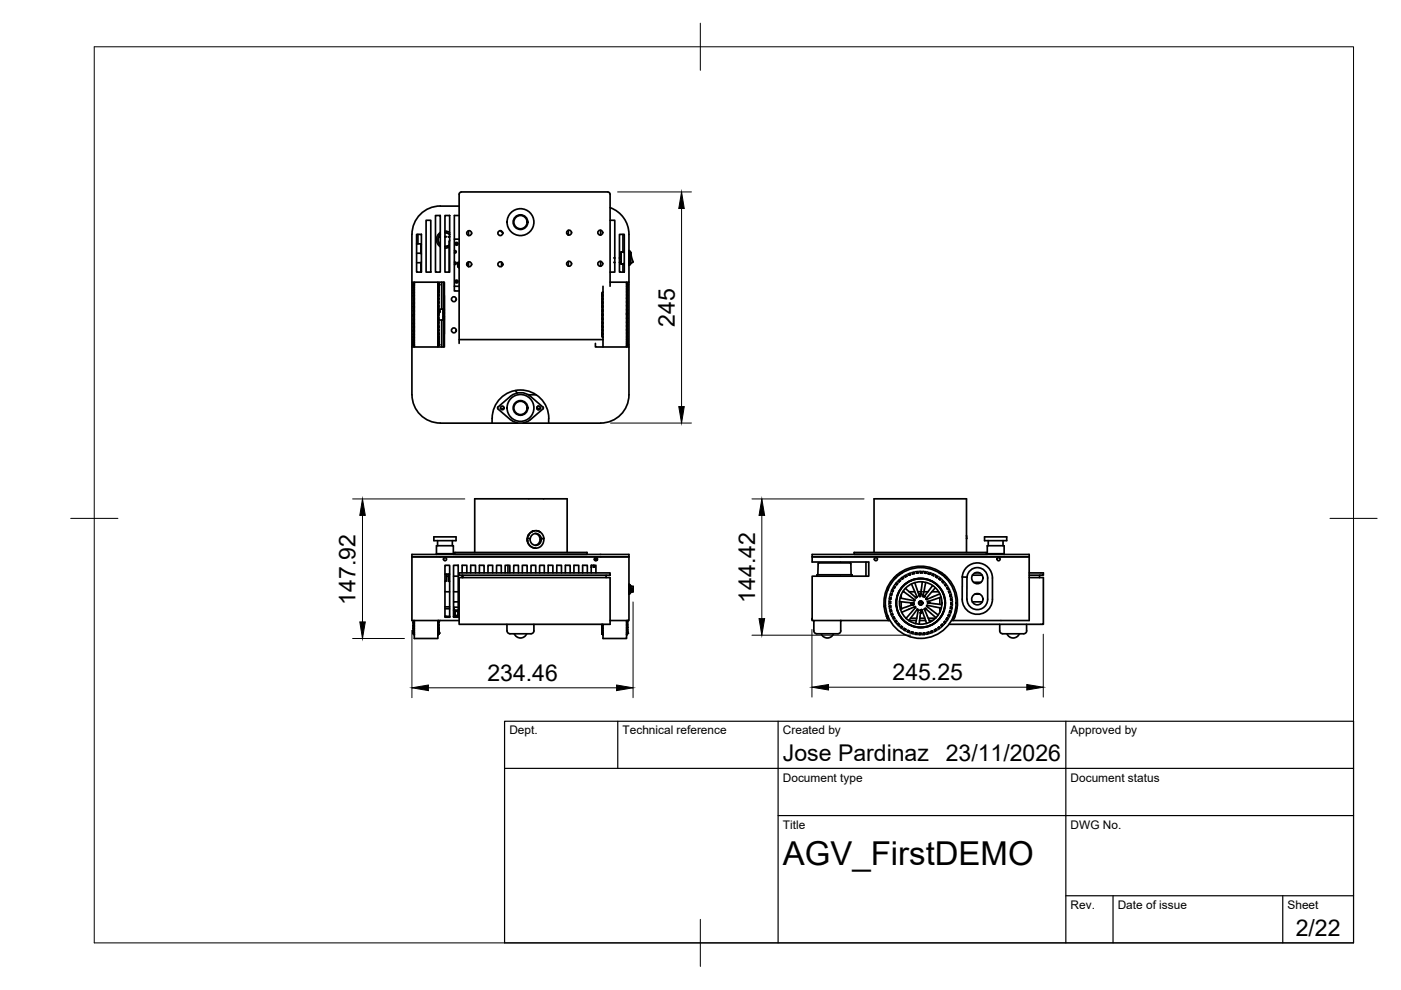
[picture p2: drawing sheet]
<svg xmlns="http://www.w3.org/2000/svg" width="297mm" height="210mm" viewBox="0 0 297 210" stroke-linecap="round" stroke-linejoin="round" font-family="sans-serif">
<defs><g id="words">
<text font-size="7" x="166" y="183.4">AGV_FirstDEMO</text>
<g font-size="4.9">
<text x="143" y="69.3" transform="rotate(-90 143 69.3)">245</text>
<text x="75.4" y="128.2" transform="rotate(-90 75.4 128.2)">147.92</text>
<text x="160.1" y="127.8" transform="rotate(-90 160.1 127.8)">144.42</text>
<text x="103.3" y="144.4">234.46</text>
<text x="189.2" y="144.2">245.25</text>
<text x="166" y="161.4">Jose Pardinaz</text>
<text x="200.5" y="161.4">23/11/2026</text>
<text x="274.7" y="198.6">2/22</text>
</g>
<g font-size="2.5">
<text x="108" y="155.7">Dept.</text>
<text x="132" y="155.7">Technical reference</text>
<text x="166" y="155.7">Created by</text>
<text x="227" y="155.7">Approved by</text>
<text x="166" y="165.7">Document type</text>
<text x="227" y="165.7">Document status</text>
<text x="166" y="175.7">Title</text>
<text x="227" y="175.7">DWG No.</text>
<text x="227" y="192.7">Rev.</text>
<text x="237" y="192.7">Date of issue</text>
<text x="273" y="192.7">Sheet</text>
</g>
</g></defs>
<!-- layer: Visible -->
<g fill="#000">
<circle cx="133.3" cy="53.5" r=".18"/>
<circle cx="133.3" cy="53.3" r=".18"/>
<circle cx="133.3" cy="55.9" r=".18"/>
<circle cx="133.3" cy="56.1" r=".18"/>
<circle cx="133.3" cy="56" r=".18"/>
<circle cx="133.3" cy="53.4" r=".18"/>
<circle cx="87.6" cy="73.1" r=".18"/>
<circle cx="87.6" cy="60.3" r=".18"/>
<circle cx="87.6" cy="60.4" r=".18"/>
<circle cx="93" cy="60.5" r=".18"/>
<circle cx="93" cy="60.3" r=".18"/>
<circle cx="93" cy="73.1" r=".18"/>
<circle cx="133.1" cy="60.3" r=".18"/>
<circle cx="133.1" cy="73.1" r=".18"/>
<circle cx="111.8" cy="114.7" r=".18"/>
<circle cx="111.8" cy="114.5" r=".18"/>
<circle cx="112" cy="113.5" r=".18"/>
<circle cx="114.7" cy="114.2" r=".18"/>
<circle cx="87.6" cy="134.3" r=".18"/>
<circle cx="93" cy="134.1" r=".18"/>
<circle cx="93" cy="134.3" r=".18"/>
<circle cx="127.6" cy="134.3" r=".18"/>
<circle cx="133.1" cy="134.3" r=".18"/>
<circle cx="133.3" cy="124.1" r=".18"/>
<circle cx="133.3" cy="124.5" r=".18"/>
<circle cx="133.3" cy="125.8" r=".18"/>
<circle cx="133.3" cy="125.3" r=".18"/>
<circle cx="191.1" cy="129.1" r=".18"/>
<circle cx="193.2" cy="127.8" r=".18"/>
<circle cx="193.4" cy="127.8" r=".18"/>
<circle cx="193.4" cy="128.3" r=".18"/>
<circle cx="193.5" cy="127.8" r=".18"/>
<circle cx="193.6" cy="127.9" r=".18"/>
<circle cx="193.6" cy="127.8" r=".18"/>
<circle cx="193.6" cy="128.2" r=".18"/>
<circle cx="193.7" cy="128.2" r=".18"/>
<circle cx="194.7" cy="129.4" r=".18"/>
<circle cx="194.8" cy="126.3" r=".18"/>
<circle cx="195.1" cy="130" r=".18"/>
<circle cx="195.1" cy="129.9" r=".18"/>
<circle cx="195.2" cy="129.9" r=".18"/>
<circle cx="195.3" cy="126" r=".18"/>
<circle cx="195.3" cy="125.5" r=".18"/>
<circle cx="195.7" cy="126.4" r=".18"/>
<circle cx="196" cy="126.5" r=".18"/>
<circle cx="196" cy="129.2" r=".18"/>
<circle cx="196.3" cy="129.1" r=".18"/>
<circle cx="196.3" cy="126.9" r=".18"/>
<circle cx="196.8" cy="127.5" r=".18"/>
<circle cx="197" cy="127.9" r=".18"/>
<circle cx="197.2" cy="127.9" r=".18"/>
<circle cx="202.9" cy="129.4" r=".18"/>
</g>
<g fill="none" stroke="#000" stroke-width=".36">
<path d="M87.3 49.7v34a6 6 0 0 0 6.1 6M87.3 59.8h6.9v13.8h-6.9M87.8 59.8v13.8M87.8 60l-.1 .1M88.3 49.7h1v8h-1zM88.3 53.7h.9M88.3 55.7h.9M88.3 51.7h.9M88.6 49.7v2M89.3 55.6l-.1 2.1 .1-.1M89.3 51.8l-.1-.1 .1 2.1M90.3 46.7h1v11h-1z"/>
<path d="M92.3 45.7h1v12h-1zM92.8 59.8v13.8M92.9 59.9l.1 .4v-.2M92.9 60l.1 .1M93.3 50.2h-.2h.2M93.3 49.7a1.47 1.47 0 0 0 0 2.2M93.4 49.3a1.81 1.81 0 0 0 0 3M93.6 59.8v5.7M94 59.8v6.5M94.3 50.2h.3h-.3M94.3 45.7h1v12h-1zM94.4 49.3l.5 .1 .5 .3-1-.4"/>
<path d="M94.4 49l1 .3M95.3 52.4l-.9 .2M95.3 52l-.9 .3M95.3 52l-.9 .3h.1M95.3 50.2h-.3h.3M95.3 50.9l-.1 6.8M96.3 50.7h1M96.4 53.1l.3 .1v.2l-.2 .2h-.1M96.4 55.6l.3 .1v.1l-.2 .3h-.1M96.4 53.4v-.1l.1 .1M96.4 55.9v-.2l.1 .2M96.4 55.8h.1"/>
<path d="M96.4 53.4h.1M96.8 51.7v.1v-.1M96.8 59.7v-.1v.1M96.8 51.7h.1M96.8 59.7h.1M97 56.5l.2-.9 .1 1M97 56.5h.3M97.1 56.5l.2 .3M97.3 45.7h-1v16h1M97.3 43.7h-3.9a6 6 0 0 0-6 6M99.1 55.7l-.2 .4M99.3 48.9v1"/>
<path d="M99.3 55.5v1.1M106.1 48.9l.5 .5M106.3 55.6v.9M106.6 56.2l-.1 .1M120.5 48.8v1l-.4-.3M120.5 55.4v1M127.3 48.8v1.1M127.3 55.4v1.1M129.3 46.7h1v11h-1M129.3 44a6 6 0 0 1 4 5.7M130.3 54.6v.2M130.3 55.6v.1"/>
<path d="M131.3 55.7h.4h-.3v.2h.3M131.3 49.7h1.1v8h-1.1zM131.4 54.8v.2h.3M131.6 54.6l.1 .2h-.4M131.6 55.6v.1M131.7 54.4h-.3v.2h.3h-.4M131.7 53.8h-.3v.2h.3M131.7 53.5h-.3v.2h.3M131.7 55.4h-.3v.2M131.7 55.6h-.4M132.1 49.7v3.7M132.1 56v1.7"/>
<path d="M132.2 55.9h.2M132.2 56l.2 .1M132.2 55.9l.2 .1M132.4 53.5l-.7-.1v2.6l.5-.1M132.4 53.3l-.2 .1M132.4 53.4l-.2 .1M132.8 59.8v13.8M132.9 59.9l.2 .4-.1-.2M132.9 60l.1 .1M133.3 53.2l.2 3zM133.3 49.7v10.1h-4M133.3 59.8v13.8"/>
<path d="M133.5 53.2l.3 .3v2.4l-.3 .3M133.8 53.6l.4 1.9-.4 .3M87.6 69.8v.4l.2-.1M87.6 71.2v.3l.1-.1M87.6 72.2l.1 .2M87.6 72.9l.1 .1M87.6 68.3v.4l.2-.1M87.6 67.5v.4l.2-.1M87.6 71.7l.1 .2M87.6 70.6v.2h.1M87.6 72.6l.1 .1M87.6 73v.1"/>
<path d="M87.7 60.5l-.1 .1M87.7 60.8l-.1 .1M87.7 61.1l-.1 .2M87.7 61.6l-.1 .2M87.7 66.1l-.1 .5 .2 .1-.2-.1v.4h.2M87.7 73.3l-.1-.2 .1 .2M87.7 72.6l-.1-.2 .2 .5M87.7 71.6l-.1-.1 .1 .4 .1 .2M87.7 64.4l-.1 .6 .2-.1M87.7 61.6l-.1 .5 .2-.2M87.7 61.1l-.1 .5 .1-.1M87.7 60.1l-.1 .3"/>
<path d="M87.7 73.3l.1 .1M87.7 73.1l.1 .1M87.7 72.6l.1 .1M87.7 71.6h.1M87.7 71.4l.1 .1M87.7 70.8h.1M87.8 62.2l-.2-.1v.3M87.8 62.8h-.2v.2M87.8 63.5l-.2-.1v.4M87.8 65h-.2v.4M87.8 67h-.2v.5l.2 .1M87.8 65.9l-.2-.1v.4"/>
<path d="M87.8 64.3l-.2-.1v.4M87.8 66.1h-.1M87.8 65.2l-.2 .2v.4h.2M87.8 64.3l-.1 .1M87.8 63.6l-.1 .1-.1 .5 .2-.1M87.8 62.8l-.1 .1-.1 .5 .2-.1M87.8 62.1l-.1 .2-.1 .5 .2-.2M87.8 61.5l-.1 .1M87.8 61.4l-.1 .1M87.8 61l-.1 .1M87.8 60.6l-.1 .2-.1 .3 .2-.2M87.8 60.2l-.2 .6 .2-.3"/>
<path d="M87.8 60l-.2 .5 .1-.2M87.8 60.2l-.1 .1M87.8 60l-.2 .4 .1-.3M87.8 73.3l-.2-.3 .1 .3M87.8 73l-.2-.3 .1 .4M87.8 72.2l-.2-.2 .1 .4 .1 .1M87.8 71l-.2-.2 .1 .6M87.8 70.3l-.2-.1 .1 .6M87.8 69.5l-.2-.1 .1 .5 .1 .2M87.8 68.7h-.2l.1 .5 .1 .1-.2 .1v-.3M87.8 67.8h-.2l.1 .6h.1M92.8 65.7l.2-.1v.5"/>
<path d="M92.8 64.1l.2-.1v.4M92.8 62.7l.2-.1v.4M92.8 63.4l.2-.1v.3M92.8 64.9l.2-.1v.4M92.9 65.9l.1 .1v.5l-.2 .1 .2-.1v.4l-.2-.1h.2v.5l-.1 .1M92.9 65l.1 .1v.6l-.1-.1M92.9 64.2l.1 .1v.5h-.1M92.9 63.4l.1 .1v.5h-.1M92.9 62.7l.1 .1v.5l-.1-.1M92.9 62h.1M92.9 62.4l.1 .1M92.9 61.4l.1 .2v.4l-.1-.2"/>
<path d="M92.9 60.9l.1 .1M92.9 60.5l.1 .1M92.9 60.2l.1 .1zM92.9 60.4l.1 .1M92.9 73.2l.1-.3-.1 .4M92.9 73l.1-.3-.1 .5M92.9 72.1l.1-.2v.5M92.9 71.5l.1-.2v.6M92.9 70.9l.1-.1v.5M92.9 70.1l.1-.1v.5l-.1 .2M92.9 69.4l.1-.1v.5l-.1 .1M92.9 68.5h.1v.5l-.1 .1"/>
<path d="M92.9 67.7h.1v.6M93 61.5v.2M93 72.5v-.2l-.1 .6M93 61v.5l-.1-.3M93 60.6v.5l-.1-.3M93 60.3v.4v-.2M93 60.1v.4v-.2M93 72.5l-.1 .1M93 72.4l-.1 .1M93 71.9h-.1M93 71.3l-.1 .1M93 68.3h-.1"/>
<path d="M93 60.7v.2M93 72.3h.1M93 67.3v.4l-.2-.1M93 60.3v.1M93 73v.1M93 72.5v.2M93 71.6v.3M93 70.4v.4l-.2-.1M93 68.9v.4h-.2M93 73.1l-.1 .3M93 62.3v-.3v.5M93 61.1h.1"/>
<path d="M93 68.1v.4l-.2-.1M93 69.7v.3h-.2M93 71.1v.2M93 65.8l.3 .1v.3l-.3 .2M93 65.8l.3 .2-.2 .3M93 60.5v.1M93 61.1v.1M93 72.1v.2M93 72.8v.1M93 67.9h.9M93 65.5h.9M93.6 67.9v5.7"/>
<path d="M93.9 65.5v2.4M94 67.1h.2M94 66.3h.2M94 67.1v6.5M94 66.2l.1 .1M94 67.7h.2M94 65.7h.2M94.1 67.1v.1M94.2 62.6v8.2M96.3 60.7h1M97.3 72h30.5M126.2 72.8v.8h7.1v10.1a6 6 0 0 1-6 6"/>
<path d="M127.6 67.4v.4l.2-.1M127.6 69v.4l.2-.1M127.6 63v-.3h.2l-.1 .2-.1 .5 .3-.1M127.6 63.7v-.3h.3l-.3 .3 .1 .4M127.6 68.2v.4l.2-.1M127.6 62.2v.1M127.6 71.1v.2M127.7 71.4l.2 .2M127.7 62.1l-.1 .6 .3-.2M127.7 68.3l.2 .1M127.8 65.8l-.2-.1v.4M127.8 64.1h-.2v.4"/>
<path d="M127.8 65l-.2-.1v.3M127.8 60.7v12.9M127.9 70.2l-.3-.1 .1 .5 .1 .1-.2 .1v-.3M127.9 67.7l-.3 .1 .1 .6M127.9 68.6h-.3l.1 .5 .2 .1M127.9 69.4h-.3l.1 .5 .2 .1-.3 .1v-.3M127.9 70.9l-.3-.1 .1 .4 .2 .2M127.9 61.9l-.2 .1M127.9 62l-.2 .1M127.9 64h-.2M127.9 64.3l-.3 .2 .1 .4M127.9 64.9h-.2"/>
<path d="M127.9 65.1l-.3 .1v.5h.3M127.9 66l-.3 .1v.5h.2h-.2v.3l.2-.1-.2 .1v.5l.3 .1M129.3 60.7v-19.5l-.2-.4h-31.5l-.3 .4v31.6M132.8 63.3l.3-.1v.4M132.8 64.8l.3-.1v.4M132.8 65.7l.3-.1v.3M132.8 64h.3v.3M132.9 65.8l.2 .1v.5h-.3h.3v.4l-.3-.1 .3 .1-.1 .5M132.9 60.2l.1 .1M132.9 60.5l.2 .5-.1-.2M132.9 60.7l.1 .1M132.9 60.9l.2 .5-.2-.2"/>
<path d="M132.9 61.3l.1 .1M132.9 61.9l.2 .3v.4l-.1-.1M132.9 62.4l.1 .1M132.9 62.6l.1 .1 .1 .5-.2-.1M132.9 63.3l.1 .2 .1 .5-.2-.1M132.9 64.1l.2 .2v.4h-.2M132.9 65l.2 .1v.5h-.2M132.9 67.5l.2 .1v.4l-.2 .2M132.9 68.4h.2v.5l-.2 .1M132.9 69.3l.2-.1v.4l-.2 .2M132.9 70.1l.2-.1v.4l-.2 .2M132.9 70.8l.2-.2-.1 .5-.1 .1"/>
<path d="M132.9 71.5l.2-.2-.2 .6M132.9 72.5l.2-.2-.2 .5M132.9 72.9l.2-.3-.2 .5M132.9 62l.2-.1v.3M132.9 62.6h.2v.3M133 60.1l.1 .3-.2-.3M133 60.3l.1 .4-.2-.3M133 61.4l.1 .5-.2-.2M133 72l.1-.2-.2 .6M133 73.1l.1-.2-.2 .4M133 67.3h-.1M133 71.9l-.1 .1"/>
<path d="M133 73.1l-.1 .1M133 61l.1 .2M133 61.5l.1 .2M133 60.4l.1 .2M133 72.6h.1M133 73.1h.1M133.1 72.8l-.1 .1M133.1 72.1l-.1 .2M133.1 71v.3l-.2-.1M133.1 69.6v.4l-.3-.1M133.1 68v.4h-.3M133.1 73.1l-.2 .3"/>
<path d="M133.1 67.2v.4l-.3-.1M133.1 68.9v.3l-.3-.1M133.1 70.4v.2h-.2M133.1 71.6l-.1 .2M133.1 60.7h-.1M133.1 60.3v.1M133.1 60.7v.1M133.1 72.5v.1M133.1 73v.1M93.3 89.7h16.5M104.3 88.7v1M104.4 88.7a6 6 0 0 1 6.5-6 6 6 0 0 1 5.4 7"/>
<path d="M105.6 86.3l2.6-2.3a3.2 3.2 0 0 1 4.3 0l2.6 2.3M105.6 86.3l-.1 .2 .1 .2 2.6 2.3M106.1 86.6h.8M109.3 82.8l.4 .5M110.9 89.7h16.4M112 83.7h1.7M112.5 89a3.2 3.2 0 0 1-4.3 0M113.8 86.6h.8M114.1 86.1l-.3 .4 .3 .4M115.1 86.7l-2.6 2.3M115.1 86.3l.1 .2-.1 .2M87.3 117.6h46v.5h-46z"/>
<path d="M92 113.8h4.7v.8h-4.7zM92.5 117.4h3.6v.2M92.8 114.6v1.1M94.3 119.9h1v11h-1zM95.9 114.6v1.1M96.1 117.4v-1.7h-3.6v1.9M96.2 119.9h1v11h-1zM96.4 117.1h28.1v.4h-28.1zM100.6 117.1v-11.3h19.6v11.3M107.7 119.9v1.6M111.8 114.2v.2a1.76 1.76 0 0 0 1.9 1.8 1.76 1.76 0 0 0 1.6-2M112.4 114.2a1.17 1.17 0 0 1 1.2-1.1 1.17 1.17 0 0 1 1.2 1.1"/>
<path d="M112.8 112.7l-.7 .8-.2 .7M112.9 112.7l-.9 .8-.2 1.1 .5 1 .6 .5 .7 .1M112.9 112.7h-.1M113 112.6l-.2 .1M113 112.6h.1M113 112.6l-.1 .1M113.1 112.6h-.1M113.2 112.6h-.2M113.5 113.1a1.27 1.27 0 0 1 1 1.3 1.27 1.27 0 0 1-1 1.2M113.6 112.5l.4 .1M114 112.6h-.8M114 112.6h.1"/>
<path d="M114.1 112.6l.2 .1M114.3 112.7h.1M114.3 112.7l.2 .1M114.4 112.7l.1 .1M114.5 112.8a1.87 1.87 0 0 1 .8 1.4h-.6v.4l-.2 .6-.3 .3-.7 .1-.8-.4-.3-1h-.6M125.4 119.9v.3M125.8 119.9v.3M125.9 119.9v.3M126.2 118.7v.1M126.2 118.3h.3M126.3 118.7h.1M126.6 118.7v.1"/>
<path d="M126.6 118.7h-.5M172.2 117.6h46v.5h-46zM173.7 119.4h6.5M173.7 119.3l-.2 .2-.1 2.4M180.2 119.3l.2 .2v2.4M181.1 117.1h28v.4h-28zM183.6 119.2v3M185.3 117.1v-11.3h19.6v11.3M204.9 113.5v.7M208.7 113.8h4.7v.8h-4.7zM209.3 117.6v-.2h3.6v.2M209.3 117.4v-1.7h3.6v1.7"/>
<path d="M209.5 114.6v1.1M212.7 114.6v1.1M87.6 132.3v.3h.1M87.6 133.4l.1 .2M87.6 134l.1 .1M87.6 131.6l.1 .3M87.6 133.8l.1 .1M87.6 132.9l.1 .2M87.6 131.7v.3l.1-.1M87.6 134.2v.1M87.7 134.5l-.1-.2 .1 .2M87.7 134.5l.1 .1z"/>
<path d="M87.7 134.4l.1 .1M87.7 132.6h.1M87.7 131.9l.1 .1M87.8 131.6v3.8h5v-3.8M87.8 134.5l-.2-.4 .1 .4M87.8 134.2l-.2-.3 .2 .5M87.8 133.8l-.2-.2 .1 .3 .1 .2M87.8 133.4l-.2-.3 .1 .4 .1 .2M87.8 132.8l-.2-.2 .1 .5 .1 .1M87.8 132.2l-.2-.2 .1 .6M92.9 131.8l.1-.2v.3l-.2-.1M92.9 134.1l.1-.2v.4"/>
<path d="M92.9 133.3l.1-.2v.5M92.9 132.7l.1-.2v.5M92.9 132l.1-.1v.6M93 134.3v-.2l-.1 .4M93 133.7v-.2l-.1 .5M93 134.5l-.1 .1zM93 134.2l-.1 .2zM93 133.6l-.1 .1M93 133.5l-.1 .1M93 132.5h-.1M93 133.4v.1M93 134.2h.1"/>
<path d="M93 133.7v.1M93 132.8v.3h-.1M93 134.3v.2M93 132.2v.3M93 133.3v.2M93 134v.1M94.3 121.7h1M94.3 130.7l.1 .2M94.3 125.5h1M94.3 129.1h1M94.3 128.7h1M94.4 130.7h.2v.2"/>
<path d="M94.6 121.7v1.5h-.3M94.6 130.7h.7M94.6 122.2h.4M95 121.7v1.5h.3M95.3 130.7l-.1 .2M96.2 130.7h.1M96.2 125.5h1M96.2 130.7h1M96.2 122.2h1M96.2 127.6h1M96.2 127.6h.1M96.4 129.4h.8"/>
<path d="M96.5 129.6h.6v.9h-.6zM96.5 129.4h.1M96.7 130.6h-.3l-.1-1.2v1.3M96.7 130.6v.1M96.7 130.6h.2M96.8 130.6v.1M97.1 129.4h.1M97.2 128.7h-.9v.7h-.1M97.2 130.6h-.3v.1M97.2 129.4h-.8v1.2M97.3 122.5h32v9.9h-32zM97.3 121.5h32v.5h-32z"/>
<path d="M97.3 131.6h-10v-13.5h46v13.5h-4M98 121.5v-1.6h1v1.6M98 122v.5M98 122.2h.1M98.1 122v.5M99.8 121.5v-1.6h1v1.6M101.6 121.5v-1.6h1v1.6M103.5 121.5v-1.6h1v1.6M105.3 121.5v-1.6h1v1.6M107.1 121.5v-1.6h1v1.6M107.5 132.4v1.4M107.5 133.8a.6 .6 0 0 0 .6 .6"/>
<path d="M108.9 121.5v-1.6h1v1.6M110.7 121.5v-1.6h1.1v1.6M111.7 134.4a1.41 1.41 0 0 1-1.3 .9 1.41 1.41 0 0 1-1.4-.9M112.6 121.5v-1.6h1v1.6M113.2 133.8a1.21 1.21 0 0 1-1.6 .6h-3.5M113.2 132.4v1.4M114.4 121.5v-1.6h1v1.6M116.2 121.5v-1.6h1v1.6M118 121.5v-1.6h1v1.6M119.9 121.5v-1.6h1v1.6M121.7 121.5v-1.6h1v1.6M123.5 121.5v-1.6h1v1.6"/>
<path d="M125.3 120.2v.1M125.3 121.5v-1.6h1v1.6M127.6 134.2h.1M127.6 132.8l.1 .2M127.6 133.7l.1 .2M127.6 133.3l.1 .2M127.6 134v.1M127.6 134.1h.1M127.7 132.5v-.1l.2 .2M127.7 134.5l-.1-.2 .1 .2M127.7 134.5l.2 .1zM127.9 132.7l-.3-.2 .1 .5 .2 .1"/>
<path d="M127.9 133.3l-.3-.2 .1 .4 .2 .2M127.9 133.8l-.3-.3 .3 .6M127.9 134.2l-.3-.3 .3 .5M127.9 134.4l-.3-.3 .3 .4M128.5 122v.5M132.8 131.6v3.8h-5v-3M132.9 131.9l.2-.1-.1 .5-.1 .1M132.9 132.6l.2-.1-.1 .4-.1 .2M132.9 133.2l.2-.2-.2 .6M132.9 133.7l.2-.3-.2 .6M132.9 134.1l.2-.3-.2 .5M132.9 131.7l.2 .1-.1-.2-.1 .2"/>
<path d="M133 134.3l.1-.2-.1 .3M133 134.3l-.1 .1M133 134.4l-.1 .1M133 134.5l-.1 .1M133 134.2h.1M133 133.8h.1M133.1 133.2l-.1 .2M133.1 132.1v.4l-.2-.1M133.1 134l-.1 .1M133.1 134.2l-.1 .2M133.1 132.8l-.1 .1M133.1 133.7v.1"/>
<path d="M133.5 123.9l-.2 2.1 .2-2.1 .3 .3v1.4l-.3 .4M133.8 124.3h.4v1.2h-.4M133.8 124.3v1.2M133.8 124.9h.1M133.8 124.9v.1M134 124.8l.1 .3zM134 125v.1M134 124.8v.1M134 124.8v.3M134 124.8l.1 .1M134.1 125l-.1 .1M134.1 124.9l-.1 .2"/>
<path d="M172.1 131.4h.1M172.2 131.2l-.1 .2M172.5 131.6l.1 2.2M172.6 133.8a.96 .96 0 0 0 1.2 .6h2.9a1.25 1.25 0 0 0 1.6-.6M173.2 121.9v.3M173.2 121.9h7.5M176.7 134.4a1.41 1.41 0 0 1-1.3 .9 1.41 1.41 0 0 1-1.3-.9M178.3 131.6l-.1 2.2M180.7 121.9v.3M187.7 128.3l-.3 .3M187.9 130.7h.4M188.1 130.7v.4"/>
<path d="M188.2 124.4v.8M188.2 130.6v.1M188.3 131.6a7.8 7.8 0 0 1 6.9-11.5 7.8 7.8 0 0 1 6.9 11.5M188.5 127.6h.1M188.5 128.2h.1M188.5 127.2v.1M188.6 126.7l.1 .1M188.6 129h.1M188.6 127.6l.2-.1v.4h-.4M188.6 127.6h.2M188.6 127.9h.2M188.6 128.5l.2-.1 .1 .3h-.4"/>
<path d="M188.6 128.5h-.1M188.6 127h.3M188.6 126.4h.1M188.7 126.8l.2-.1v.4l-.4-.1M188.7 126.8h.2M188.7 126.1l.3 .2M188.7 129.6h.3M188.7 131.6h-16.5v-9.4h12v-3h-12v-1.1h46v13.5h-16.5M188.7 129.3h-.1M188.8 125.8l.1 .1M188.8 129.9h.1M188.8 126.1l.2 .1"/>
<path d="M188.8 128.5h-.2M188.8 128.7h-.2M188.9 125.9h.2l-.1 .4M188.9 125.9l.2 .1M188.9 125.5v.1M188.9 129.2l-.2 .1M188.9 129.2l.1 .4M189 129.3h-.3M189 130.2l.2-.2 .1 .3-.3 .1M189 130.2h-.1M189 129.5l-.2 .1M189.1 125.1h.1"/>
<path d="M189.1 125.3l.2 .1M189.1 130.7h.1M189.2 125.1h.2M189.2 125.1l.2 .1M189.2 130.1l-.2 .1M189.2 124.7v.1M189.3 130.3l-.2 .1M189.3 131l.2-.3 .2 .4-.3 .1M189.4 124.5l.2 .2M189.4 125.1l-.1 .4-.3-.2M189.4 124.6l.3 .1M189.5 124.2l.1 .1"/>
<path d="M189.5 130.8l-.3 .2M189.5 131.5h.1M189.6 122.5h.4M189.6 124.3l.2 .1-.2 .3M189.6 124.3l.2 .1M189.7 131.1l-.2 .1M189.7 124h.1M189.8 131.7l.1-.2 .3 .3M189.8 131.7l-.1 .1M189.9 123.7l.2 .3M189.9 123.8l.2 .1M190 123.6h.1"/>
<path d="M190 131.6l-.2 .1M190 132.2h.1M190.1 123.6l.2 .1-.2 .3M190.1 123.6l.2 .2M190.1 122h.5M190.1 131.7l-.2 .2M190.2 131.8l-.4 .1M190.2 123.3h.1M190.3 132.4l.1-.3 .3 .3M190.3 132.4h-.1M190.5 123.2l.2 .2M190.5 132.2l-.2 .2"/>
<path d="M190.6 122.9l.1 .1M190.7 132.8v.1M190.7 132.4l-.2 .2M190.7 127.5l2.9 .4M190.7 123l.2 .1-.3 .3-.2-.3M190.7 123l.2 .2M190.7 132.5l-.3 .1M190.8 121.5h.5M190.8 126.8l3 .6M190.9 122.7h.1M191 133l-.1 .1M191.1 128.7v.4"/>
<path d="M191.1 126.1v.7M191.1 127.6v1.5M191.1 122.5l.2 .3M191.1 132.8l-.1 .2M191.2 122.6l.1 .2M191.3 122.4v.1M191.3 132.9l-.2 .2M191.3 133.4h.1M191.3 122.5l.3 .1-.3 .2M191.3 133l-.2 .2M191.3 122.5l.2 .2M191.4 133l-.3-.2-.1 .2"/>
<path d="M191.4 125.5h.3M191.5 125.3l2.4 1.9M191.6 122.2h-.1M191.6 133.5v.1M191.7 133.2l-.1 .3M191.7 133.2l.4 .2M191.8 133.3l-.2 .2M191.9 122.1l.1 .2M192 124.7l2.1 2M192 133.4l-.1 .2M192 131.1h.1M192.1 133.4l-.3 .3"/>
<path d="M192.1 121.9l.1 .3M192.1 133.8v.1M192.1 122l.2 .1-.4 .3-.1-.4M192.4 121.7h-.1M192.4 133.9v.1M192.5 133.7l-.1 .2M192.5 133.6l.3 .2-.2 .3M192.6 133.7l-.2 .2M192.7 121.6v.4l.3-.2-.1-.2M192.7 131.6h1.6M192.7 121.7l.1 .2M192.7 133.8l-.1 .2"/>
<path d="M192.8 125.5h1.2M192.8 121.5l.1 .1M192.9 134.2h.1M192.9 121.6l.1 .3M193.1 131.1h1.3M193.2 127.8l.1 .5M193.2 121.4h-.1M193.2 127.9h.1M193.2 127.9v.1M193.2 128h.1zM193.2 134.2v.1M193.3 123.8l1.1 2.7"/>
<path d="M193.3 127.9v.1M193.3 134l-.1 .2M193.4 128h.1M193.3 127.9h-.1M193.4 127.9h-.1M193.4 127.9h.1M193.4 128v.1M193.4 128.1v.1M193.4 128.2h.1M193.4 121.3l.1 .4 .4-.1-.1-.2M193.5 121.4v.3M193.5 134.1v.2"/>
<path d="M193.5 128.1h.1M193.5 128.2h-.1M193.6 128.1l-.1 .1M193.6 127.9h.1M193.6 128.1h.1M193.6 128v.1M193.6 128l-.1 .2M193.6 127.9v.3M193.6 128.2l-2.7 .9M193.6 128.2h.1M193.6 134.1l-.1 .3M193.6 134.1l-.4-.2v.3"/>
<path d="M193.7 127.8l-.1 .1M193.7 128.2h.1M193.7 121.3l.1 .1M193.8 121.4v.2M193.8 134.4h.1M193.8 128.2h.1M193.8 127.9h-.2M193.8 127.1l-.1 .2M193.8 128.2h-.2M193.8 127.4h.1M193.8 128.7l.2 .2M193.9 127.2h.1"/>
<path d="M194 123.5l.9 2.9 .1 .1 .2-.1M194 127.2l-.1 .2M194 128.6l-2.8 1.2M194 128.6h.1M194 128.6l.1 .2M194.1 121.2h-.1M194.1 128.8l-2 2.3M194.1 134.4v-.2h.3l-.1 .3M194.1 134.4v.1M194.1 128.8h.1M194.1 126.7l.2 .1M194.1 126.7h.1"/>
<path d="M194.1 134.2v.2M194.2 126.6l-.1 .1M194.3 134.2v.2M194.4 121.2l-.1 .3M194.4 121.3v.2M194.4 126.5l-.2 .1M194.4 126.5l.1 .2M194.4 126.5h.1M194.4 129.2v.1M194.4 129.3h.3M194.4 129.3l-1.7 2.3M194.4 129.3h.1"/>
<path d="M194.5 129.1l-.1 .2M194.6 121.3l.1 .2h-.4M194.6 121.2v.1M194.6 121.3v.2M194.6 134.6h.1M194.6 125.5h.7M194.6 129.4h.1M194.7 129.4l-.6 2.8M194.7 129.4h.1M194.8 129.4h-.1M194.8 129.2l-.1 .2M194.9 121.1h.1"/>
<path d="M194.9 134.5v-.3l.4 .1-.1 .3M194.9 134.5v.1M194.9 134.3v.2M195 131.6h1.3M195 126.1l-.1 .2M195 127.7h.4M195 127.7h.1M195 131.1h1.1M195.1 121.4l.5 .1M195.2 130h.1M195.2 126.4h.1M195.2 125.9l-.3 .3 .3-.3"/>
<path d="M195.2 127.6h.1M195.2 121.1l-.1 .4M195.2 121.2v.3M195.2 126l-.3 .2 .3 .1M195.2 126l-.2 .1M195.2 134.3v.2M195.2 129.3l-.3 3M195.4 127.7l.1 .1M195.4 129.4l.1 .3-.3 .2 .2-.2-.1-.2M195.4 129.4a.35 .35 0 0 1 .1 .4 .35 .35 0 0 1-.3 .2M195.5 129.3l1 2.9M195.5 121.2l.1 .3"/>
<path d="M195.5 121.2v.3M195.5 129.3h.1M195.5 129.3h-.2M195.5 121.1v.1M195.5 129.4h-.3M195.5 123.4l-.3 3M195.6 134.6h-.1M195.7 126.4l.3 .1M195.7 126.4l-.1 .1M195.7 126.4h.1M195.7 126.3h.1M195.7 134.3l.1 .2"/>
<path d="M195.8 121.1h.1M195.8 134.2v.3M195.8 134.5l.1 .1M195.9 125.5h.8M195.9 129.1l.1 .1M196 129.2h.1M196 126.5l-.1 .2M196 126.5h.1M196 121.5h.4M196 134.2v.3M196 129.2l1.2 2.7M196.1 129.2h-.1"/>
<path d="M196.1 134.2l-.1 .4M196.1 134.2h-.4M196.1 121.2l-.1 .3M196.1 121.3v.2M196.2 128.9l.1 .2M196.2 129.1l-.1 .1M196.3 129.1h-.1M196.3 129.1l2.2 1.9M196.3 129h.1M196.3 123.5l-.6 2.9M196.3 129v.1M196.3 121.3v.3"/>
<path d="M196.3 126.9l.1 .2M196.3 121.2v.1M196.4 134.5h.1M196.4 126.8l.2 .2M196.4 127.1h.1M196.5 128.6h.1M196.5 128.5l.1-.2 3 .6M196.5 128.6l2.4 1.8M196.6 134.1l.1 .3M196.6 121.3h.1M196.7 134.4l-.2-.3 .5-.1v.4M196.7 134.4v.1"/>
<path d="M196.7 127.5h.1M196.7 128.4l-.1 .2M196.8 127.5v.3M196.8 127.5l-.2 .1M196.8 127.5h.1M196.8 127.6l.4 .3M196.8 127.8h.1M196.8 127.8l-.2 .1M196.8 127.8l2.9 .4M196.8 127.8v.1M196.8 127.7v.2M196.8 131.1h1.6"/>
<path d="M196.8 127.7v.1M196.8 127.7h.2M196.9 134v.3M196.9 121.4l-.1 .3M196.9 121.3l-.1 .4 .4 .1M196.9 127.8h.1M197 127.7v.2M197 127.7h-.2M197 127.7v.1M197 127.8v.1M197 127.8h.1M197 131.6h.8"/>
<path d="M197.1 127.9h.1M197.2 121.5l-.1 .3M197.2 121.4v.4M197.3 134.3h-.1M197.4 133.9l.1 .2M197.4 133.9l.2 .3M197.5 121.5h.1M197.6 125.5h1.4M197.6 133.8l.1 .2M197.7 133.8l.1 .3M197.7 133.7l-.3 .2M197.7 124.1l-1.7 2.4"/>
<path d="M197.8 121.7l-.1 .3M197.8 121.6l-.2 .3 .3 .2 .1-.3M198 121.8l-.1 .2M198 121.7v.1M198.1 134h-.1M198.1 133.6l.2 .1M198.1 133.6l.4-.2 .1 .3M198.2 133.5l.1 .2M198.3 121.8v.1M198.3 133.7v.2M198.3 124.6l-2 2.3M198.4 133.4l.1 .2"/>
<path d="M198.5 122.1l-.1 .2M198.6 122l-.3 .3 .4 .2 .1-.2M198.8 122.3l-.2 .2M198.8 122.2v.1M198.9 133.1l.2 .2M198.9 133.5h-.1M199.1 133.3v.1M199.1 122.3h.1M199.1 133l.1 .2M199.1 121.5h.6M199.1 132.9l.2 .3M199.1 132.9l-.2 .2"/>
<path d="M199.3 125.9l-2.9 1.2M199.3 122.6l-.2 .2M199.3 126.7v1.4M199.3 128.9v.9M199.3 128.9v.2M199.3 122.5l-.2 .3M199.4 122.7l-.1 .3-.2-.3M199.4 122.7l-.1 .2M199.5 132.6l.2 .2M199.5 122.7h-.1M199.5 126.6l-2.7 .9M199.6 133h-.1"/>
<path d="M199.7 123.3l.3 .3M199.7 132.8h.1M199.7 122.8l.1 .1M199.7 132.4l.2 .2M199.8 132.3l.2 .3M199.8 132.3l-.3 .3M199.8 122h.5M199.9 123.2l-.2 .1M200 123.1l-.3 .2M200.1 132l.2 .1M200.1 123.4l-.1 .2M200.1 123.4l-.2 .1"/>
<path d="M200.1 132l.2-.3 .2 .3M200.2 131.9l.1 .2M200.2 123.3l-.1 .1M200.2 132.4h.1M200.3 131.8l.1 .1M200.3 132.1l.1 .1M200.4 123.5h.1M200.4 122.5h.4M200.5 123.8l-.2 .2M200.6 131.4h.2M200.6 123.8l-.3 .1 .2 .3M200.6 124l-.1 .2"/>
<path d="M200.6 131.3l.2 .1M200.6 124l-.2 .2M200.7 123.9l-.1 .1M200.7 124.6l.2 .4M200.7 131.7h.1M200.7 131.1l.3 .1M200.8 131.4l.1 .1M200.9 124.2h.1M201 124.5l-.3 .2M201 130.5l.3 .1M201 124.5l-.3 .1M201.1 131.2l-.3-.2-.2 .3"/>
<path d="M201.1 124.8l-.2 .2M201.1 124.8l-.2 .1M201.1 130.3l.2 .1M201.1 130.3l-.1 .3h.3M201.1 130.3l.3 .2M201.2 124.7l-.1 .1M201.2 130.9v.1M201.3 130.6v.1M201.3 125h.1M201.3 129.8l.2 .1M201.4 125.3l-.3 .1M201.4 126.1l.1 .4 .2-.1"/>
<path d="M201.4 129.5l.2 .1M201.4 125.6l-.2 .1M201.4 125.3l-.3 .1 .1 .3M201.5 125.5l-.3 .1M201.5 128.9l.3 .1M201.5 130.1v.1M201.5 128.6l.4 .2M201.5 127h.4M201.5 129.9h.2M201.5 128.7l.3 .1M201.6 127v.3l.2-.1M201.6 128.6l-.1 .4h.3"/>
<path d="M201.6 128.1h.2M201.6 127.8v.4l.2-.1M201.6 127.8l.4 .1M201.6 127.9h.2M201.6 126.1l-.2 .1M201.6 125.8h.1M201.7 126.4l-.3 .1M201.7 129.6l-.3-.2-.1 .4 .2 .1M201.7 126.1h-.3M201.8 129h.1M201.8 126.4h-.1M201.8 129.3h.1"/>
<path d="M201.8 127l-.3 .1M201.8 127.2h.1M201.8 127.2l-.2 .1M201.8 128.1l.2 .1M201.8 126.7h.1M201.9 128.4v.1M201.9 127.5h.1M202.2 130.7h.3M202.3 130.7v.4M202.4 130.7v.3M202.6 128.7h.2l.1 .3M204 122.3l1 .1"/>
<path d="M204.8 120.4a3.2 3.2 0 0 1 3.6-.8 3.2 3.2 0 0 1 2 3v4.5a3.2 3.2 0 0 1-3.2 3.2 3.2 3.2 0 0 1-3.2-3.3v-4.7l.1-.7zM205.8 120.9a2.19 2.19 0 0 1 2.3-.4 2.19 2.19 0 0 1 1.3 2.1v4.5a2.19 2.19 0 0 1-2.2 2.2 2.19 2.19 0 0 1-2.2-2.3v-4.6l.2-.6zM206.1 127.6h2.2M206.2 122h2M206.4 123.5h1.6M206.7 126h1M206.7 121.5h1M212 133.8a1.18 1.18 0 0 0 1.6 .6h2.5a1.25 1.25 0 0 0 1.6-.6M212 132.4v1.4M216.1 134.4a1.41 1.41 0 0 1-1.3 .9 1.41 1.41 0 0 1-1.3-.9M217.7 132.4v1.4M218.2 122.5h3v9.9h-20"/>
<path d="M218.2 121.5h3v.5h-3M220.4 122v.5"/>
<circle cx="96.8" cy="59.7" r=".31"/>
<circle cx="96.8" cy="51.7" r=".31"/>
<circle cx="99.5" cy="49.4" r=".52"/>
<circle cx="99.5" cy="56" r=".52"/>
<circle cx="106.1" cy="56" r=".52"/>
<circle cx="106.1" cy="49.4" r=".52"/>
<circle cx="110.4" cy="47.1" r="1.56"/>
<circle cx="110.4" cy="47.1" r="1.41"/>
<circle cx="110.4" cy="47.1" r="2.85"/>
<circle cx="120.7" cy="55.9" r=".52"/>
<circle cx="120.7" cy="49.3" r=".52"/>
<circle cx="127.3" cy="55.9" r=".52"/>
<circle cx="127.3" cy="49.3" r=".52"/>
<circle cx="96.2" cy="63.4" r=".52"/>
<circle cx="96.2" cy="70" r=".52"/>
<circle cx="106.5" cy="86.5" r=".39"/>
<circle cx="110.4" cy="86.5" r="1.56"/>
<circle cx="110.4" cy="86.5" r="1.41"/>
<circle cx="110.4" cy="86.5" r="2.85"/>
<circle cx="114.2" cy="86.5" r=".39"/>
<circle cx="94.4" cy="118.6" r=".33"/>
<circle cx="126.4" cy="118.6" r=".33"/>
<circle cx="185.7" cy="118.6" r=".33"/>
<circle cx="211.7" cy="118.6" r=".33"/>
<circle cx="195.2" cy="127.8" r="7.5"/>
<circle cx="195.2" cy="127.9" r="5.2"/>
<circle cx="195.2" cy="127.9" r="4.5"/>
<circle cx="195.2" cy="127.8" r="5.2"/>
<circle cx="195.2" cy="127.9" r=".46"/>
<circle cx="195.2" cy="127.9" r=".33"/>
<circle cx="195.2" cy="127.9" r=".37"/>
<circle cx="207.2" cy="127" r="1.2"/>
<circle cx="207.2" cy="122.6" r="1.2"/>
</g>
<!-- layer: BORDER -->
<path d="M20 9.9h267v190h-267zM148.5 4.9v10M15 109.9h10M282 109.9h10M148.5 194.9v10" fill="none" stroke="#000" stroke-width=".21"/>
<!-- layer: TITLEBLOCK -->
<path d="M107 152.9h180v47h-180zM131 152.9v10M165 152.9v47M226 152.9v47M107 162.9h180M165 172.9h122M226 189.9h61M236 189.9v10M272 189.9v10" fill="none" stroke="#000" stroke-width=".25"/>
<!-- layer: FD_Dimensions -->
<g fill="none" stroke="#000" stroke-width=".21">
<path d="M130.9 40.7h15.7M144.5 44.2v42M129.4 89.7h17.2M74.8 105.8h23.8M76.9 109.3v22.6M159.4 105.8h23.8M161.5 109.3v21.9M74.8 135.4h10.9M87.3 133.7v14.2M134.2 127.6v20.3M159.4 134.7h33.7M172.1 133.5v14.3"/>
<path d="M221.2 134.5v13.3M90.8 145.8h39.9M175.7 145.7h42"/>
</g>
<path d="M144.5 40.7l.6 3.5h-1.2zM143.9 86.2h1.2l-.6 3.5zM76.9 105.8l.5 3.5h-1.1zM161.5 105.8l.6 3.5h-1.2zM76.3 131.9h1.1l-.5 3.5zM160.9 131.2h1.2l-.6 3.5zM87.3 145.8l3.5-.6v1.2zM130.7 145.2l3.5 .6-3.5 .6zM172.1 145.7l3.6-.6v1.2zM217.7 145.1l3.5 .6-3.5 .6z" fill="#000" stroke="#000" stroke-width=".21"/>
<use href="#words"/>
</svg>
